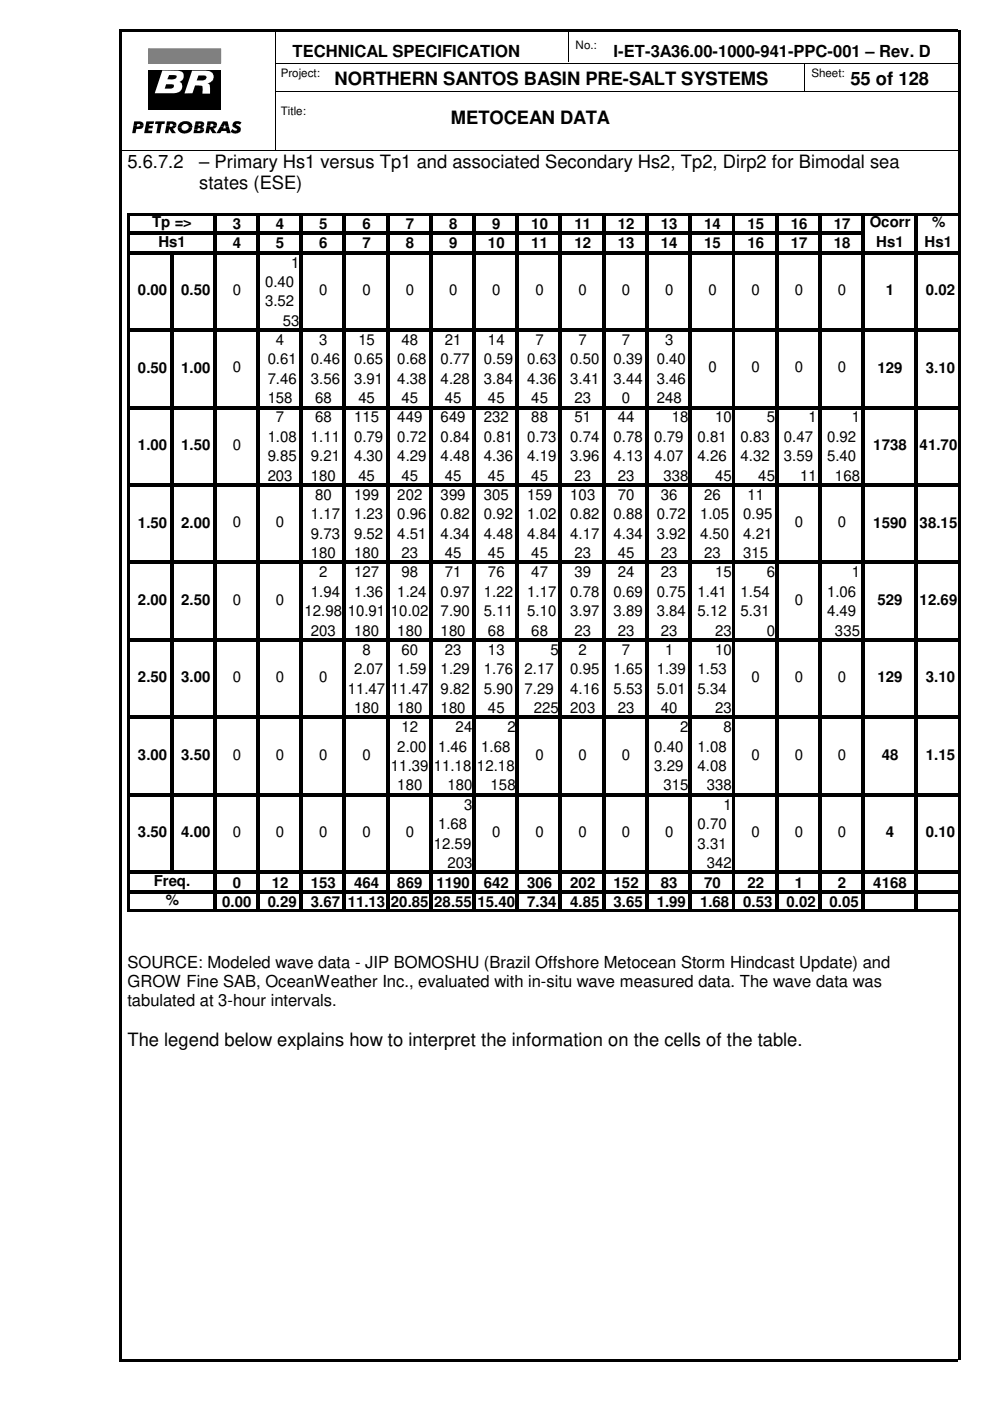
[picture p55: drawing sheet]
<svg xmlns="http://www.w3.org/2000/svg" width="210mm" height="297mm" viewBox="0 0 210 297" stroke-linecap="round" stroke-linejoin="round" font-family="sans-serif">
<defs><g id="words">
<g font-size="3.9">
<text x="71" y="18.1">NORTHERN SANTOS BASIN PRE-SALT SYSTEMS</text>
<text x="180.3" y="18.1">55 of 128</text>
<text x="95.6" y="26.2">METOCEAN DATA</text>
<text x="27" y="35.6">5.6.7.2</text>
<text x="42.2" y="35.6">– Primary Hs1 versus Tp1 and associated Secondary Hs2, Tp2, Dirp2 for Bimodal sea</text>
<text x="42.2" y="40">states (ESE)</text>
<text x="27" y="221.9">The legend below explains how to interpret the information on the cells of the table.</text>
</g>
<g font-size="3.5">
<text x="62" y="12.1">TECHNICAL SPECIFICATION</text>
<text x="130.1" y="12.1">I-ET-3A36.00-1000-941-PPC-001 – Rev. D</text>
<text x="27" y="205.2">SOURCE: Modeled wave data - JIP BOMOSHU (Brazil Offshore Metocean Storm Hindcast Update) and</text>
<text x="27" y="209.2">GROW Fine SAB, OceanWeather Inc., evaluated with in-situ wave measured data. The wave data was</text>
<text x="27" y="213.2">tabulated at 3-hour intervals.</text>
</g>
<g font-size="3.2">
<text x="32.3" y="48.2">Tp =&gt;</text>
<text x="33.6" y="52.3">Hs1</text>
<text x="49.4" y="48.6">3</text>
<text x="49.4" y="52.7">4</text>
<text x="58.5" y="48.6">4</text>
<text x="58.5" y="52.7">5</text>
<text x="67.7" y="48.6">5</text>
<text x="67.7" y="52.7">6</text>
<text x="76.8" y="48.6">6</text>
<text x="76.8" y="52.7">7</text>
<text x="86" y="48.6">7</text>
<text x="86" y="52.7">8</text>
<text x="95.2" y="48.6">8</text>
<text x="95.2" y="52.7">9</text>
<text x="103.5" y="52.7">10</text>
<text x="104.4" y="48.6">9</text>
<text x="112.6" y="48.6">10</text>
<text x="112.6" y="52.7">11</text>
<text x="121.8" y="48.6">11</text>
<text x="121.8" y="52.7">12</text>
<text x="131" y="48.6">12</text>
<text x="131" y="52.7">13</text>
<text x="140.1" y="48.6">13</text>
<text x="140.1" y="52.7">14</text>
<text x="149.3" y="48.6">14</text>
<text x="149.3" y="52.7">15</text>
<text x="158.5" y="48.6">15</text>
<text x="158.5" y="52.7">16</text>
<text x="167.6" y="48.6">16</text>
<text x="167.6" y="52.7">17</text>
<text x="176.8" y="48.6">17</text>
<text x="176.8" y="52.7">18</text>
<text x="184.4" y="48.2">Ocorr</text>
<text x="185.8" y="52.3">Hs1</text>
<text x="196" y="52.3">Hs1</text>
<text x="197.6" y="48.2">%</text>
<text x="61.7" y="56.7">1</text>
<text x="29.3" y="62.6">0.00</text>
<text x="38.4" y="62.6">0.50</text>
<text x="49.4" y="62.5">0</text>
<text x="56.2" y="60.8">0.40</text>
<text x="56.2" y="64.9">3.52</text>
<text x="67.7" y="62.5">0</text>
<text x="76.8" y="62.5">0</text>
<text x="86" y="62.5">0</text>
<text x="95.2" y="62.5">0</text>
<text x="104.4" y="62.5">0</text>
<text x="113.5" y="62.5">0</text>
<text x="122.7" y="62.5">0</text>
<text x="131.9" y="62.5">0</text>
<text x="141" y="62.5">0</text>
<text x="150.2" y="62.5">0</text>
<text x="159.3" y="62.5">0</text>
<text x="168.5" y="62.5">0</text>
<text x="177.7" y="62.5">0</text>
<text x="187.8" y="62.6">1</text>
<text x="196.3" y="62.6">0.02</text>
<text x="59.9" y="69">53</text>
<text x="56.8" y="77.3">0.61</text>
<text x="58.5" y="73.2">4</text>
<text x="65.9" y="77.3">0.46</text>
<text x="67.7" y="73.2">3</text>
<text x="75.1" y="77.3">0.65</text>
<text x="76" y="73.2">15</text>
<text x="84.2" y="77.3">0.68</text>
<text x="85.1" y="73.2">48</text>
<text x="93.4" y="77.3">0.77</text>
<text x="94.3" y="73.2">21</text>
<text x="102.6" y="77.3">0.59</text>
<text x="103.5" y="73.2">14</text>
<text x="111.8" y="77.3">0.63</text>
<text x="113.5" y="73.2">7</text>
<text x="120.9" y="77.3">0.50</text>
<text x="122.7" y="73.2">7</text>
<text x="130.1" y="77.3">0.39</text>
<text x="131.9" y="73.2">7</text>
<text x="139.2" y="77.3">0.40</text>
<text x="141" y="73.2">3</text>
<text x="29.3" y="79">0.50</text>
<text x="38.4" y="79">1.00</text>
<text x="49.4" y="79">0</text>
<text x="56.8" y="81.4">7.46</text>
<text x="65.9" y="81.4">3.56</text>
<text x="75.1" y="81.4">3.91</text>
<text x="84.2" y="81.4">4.38</text>
<text x="93.4" y="81.4">4.28</text>
<text x="102.6" y="81.4">3.84</text>
<text x="111.8" y="81.4">4.36</text>
<text x="120.9" y="81.4">3.41</text>
<text x="130.1" y="81.4">3.44</text>
<text x="139.2" y="81.4">3.46</text>
<text x="150.2" y="79">0</text>
<text x="159.3" y="79">0</text>
<text x="168.5" y="79">0</text>
<text x="177.7" y="79">0</text>
<text x="186.1" y="79">129</text>
<text x="196.3" y="79">3.10</text>
<text x="56.8" y="85.5">158</text>
<text x="58.5" y="89.6">7</text>
<text x="66.8" y="85.5">68</text>
<text x="66.8" y="89.6">68</text>
<text x="75.1" y="89.6">115</text>
<text x="76" y="85.5">45</text>
<text x="84.2" y="89.6">449</text>
<text x="85.1" y="85.5">45</text>
<text x="93.4" y="89.6">649</text>
<text x="94.3" y="85.5">45</text>
<text x="102.6" y="89.6">232</text>
<text x="103.5" y="85.5">45</text>
<text x="112.6" y="89.6">88</text>
<text x="112.6" y="85.5">45</text>
<text x="121.8" y="85.5">23</text>
<text x="121.8" y="89.6">51</text>
<text x="131" y="89.6">44</text>
<text x="131.9" y="85.5">0</text>
<text x="139.2" y="85.5">248</text>
<text x="142.5" y="89.6">18</text>
<text x="151.6" y="89.6">10</text>
<text x="162.6" y="89.6">5</text>
<text x="171.4" y="89.6">1</text>
<text x="180.6" y="89.6">1</text>
<text x="29.3" y="95.4">1.00</text>
<text x="38.4" y="95.4">1.50</text>
<text x="49.4" y="95.4">0</text>
<text x="56.8" y="93.7">1.08</text>
<text x="65.9" y="93.7">1.11</text>
<text x="75.1" y="93.7">0.79</text>
<text x="84.2" y="93.7">0.72</text>
<text x="93.4" y="93.7">0.84</text>
<text x="102.6" y="93.7">0.81</text>
<text x="111.8" y="93.7">0.73</text>
<text x="120.9" y="93.7">0.74</text>
<text x="130.1" y="93.7">0.78</text>
<text x="138.7" y="93.7">0.79</text>
<text x="147.9" y="93.7">0.81</text>
<text x="157" y="93.7">0.83</text>
<text x="166.2" y="93.7">0.47</text>
<text x="175.3" y="93.7">0.92</text>
<text x="185.2" y="95.4">1738</text>
<text x="195" y="95.4">41.70</text>
<text x="56.8" y="101.9">203</text>
<text x="56.8" y="97.8">9.85</text>
<text x="65.9" y="101.9">180</text>
<text x="65.9" y="97.8">9.21</text>
<text x="75.1" y="97.8">4.30</text>
<text x="76" y="101.9">45</text>
<text x="84.2" y="97.8">4.29</text>
<text x="85.1" y="101.9">45</text>
<text x="93.4" y="97.8">4.48</text>
<text x="94.3" y="101.9">45</text>
<text x="102.6" y="97.8">4.36</text>
<text x="103.5" y="101.9">45</text>
<text x="111.8" y="97.8">4.19</text>
<text x="112.6" y="101.9">45</text>
<text x="120.9" y="97.8">3.96</text>
<text x="121.8" y="101.9">23</text>
<text x="130.1" y="97.8">4.13</text>
<text x="131" y="101.9">23</text>
<text x="138.7" y="97.8">4.07</text>
<text x="140.7" y="101.9">338</text>
<text x="147.9" y="97.8">4.26</text>
<text x="151.6" y="101.9">45</text>
<text x="157" y="97.8">4.32</text>
<text x="160.8" y="101.9">45</text>
<text x="166.2" y="97.8">3.59</text>
<text x="169.7" y="101.9">11</text>
<text x="175.3" y="97.8">5.40</text>
<text x="177" y="101.9">168</text>
<text x="66.8" y="106">80</text>
<text x="75.1" y="106">199</text>
<text x="84.2" y="106">202</text>
<text x="93.4" y="106">399</text>
<text x="102.6" y="106">305</text>
<text x="111.8" y="106">159</text>
<text x="120.9" y="106">103</text>
<text x="131" y="106">70</text>
<text x="140.1" y="106">36</text>
<text x="149.3" y="106">26</text>
<text x="158.5" y="106">11</text>
<text x="29.3" y="111.8">1.50</text>
<text x="38.4" y="111.8">2.00</text>
<text x="49.4" y="111.8">0</text>
<text x="58.5" y="111.8">0</text>
<text x="65.9" y="110.1">1.17</text>
<text x="75.1" y="110.1">1.23</text>
<text x="84.2" y="110.1">0.96</text>
<text x="93.4" y="110.1">0.82</text>
<text x="102.6" y="110.1">0.92</text>
<text x="111.8" y="110.1">1.02</text>
<text x="120.9" y="110.1">0.82</text>
<text x="130.1" y="110.1">0.88</text>
<text x="139.2" y="110.1">0.72</text>
<text x="148.4" y="110.1">1.05</text>
<text x="157.6" y="110.1">0.95</text>
<text x="168.5" y="111.8">0</text>
<text x="177.7" y="111.8">0</text>
<text x="185.2" y="111.8">1590</text>
<text x="195" y="111.8">38.15</text>
<text x="65.9" y="114.2">9.73</text>
<text x="65.9" y="118.3">180</text>
<text x="75.1" y="114.2">9.52</text>
<text x="75.1" y="118.3">180</text>
<text x="84.2" y="114.2">4.51</text>
<text x="85.1" y="118.3">23</text>
<text x="93.4" y="114.2">4.34</text>
<text x="94.3" y="118.3">45</text>
<text x="102.6" y="114.2">4.48</text>
<text x="103.5" y="118.3">45</text>
<text x="111.8" y="114.2">4.84</text>
<text x="112.6" y="118.3">45</text>
<text x="120.9" y="114.2">4.17</text>
<text x="121.8" y="118.3">23</text>
<text x="130.1" y="114.2">4.34</text>
<text x="131" y="118.3">45</text>
<text x="139.2" y="114.2">3.92</text>
<text x="140.1" y="118.3">23</text>
<text x="148.4" y="114.2">4.50</text>
<text x="149.3" y="118.3">23</text>
<text x="157.6" y="114.2">4.21</text>
<text x="157.6" y="118.3">315</text>
<text x="67.7" y="122.4">2</text>
<text x="75.1" y="122.4">127</text>
<text x="85.1" y="122.4">98</text>
<text x="94.3" y="122.4">71</text>
<text x="103.5" y="122.4">76</text>
<text x="112.6" y="122.4">47</text>
<text x="121.8" y="122.4">39</text>
<text x="131" y="122.4">24</text>
<text x="140.1" y="122.4">23</text>
<text x="151.6" y="122.4">15</text>
<text x="162.6" y="122.4">6</text>
<text x="180.6" y="122.4">1</text>
<text x="29.3" y="128.3">2.00</text>
<text x="38.4" y="128.3">2.50</text>
<text x="49.4" y="128.2">0</text>
<text x="58.5" y="128.2">0</text>
<text x="64.6" y="130.6">12.98 10.91 10.02</text>
<text x="65.9" y="126.5">1.94</text>
<text x="75.1" y="126.5">1.36</text>
<text x="84.2" y="126.5">1.24</text>
<text x="93.4" y="130.6">7.90</text>
<text x="93.4" y="126.5">0.97</text>
<text x="102.6" y="130.6">5.11</text>
<text x="102.6" y="126.5">1.22</text>
<text x="111.8" y="130.6">5.10</text>
<text x="111.8" y="126.5">1.17</text>
<text x="120.9" y="130.6">3.97</text>
<text x="120.9" y="126.5">0.78</text>
<text x="130.1" y="130.6">3.89</text>
<text x="130.1" y="126.5">0.69</text>
<text x="139.2" y="130.6">3.84</text>
<text x="139.2" y="126.5">0.75</text>
<text x="147.9" y="130.6">5.12</text>
<text x="147.9" y="126.5">1.41</text>
<text x="157" y="126.5">1.54</text>
<text x="157" y="130.6">5.31</text>
<text x="168.5" y="128.2">0</text>
<text x="175.3" y="126.5">1.06</text>
<text x="175.3" y="130.6">4.49</text>
<text x="186.1" y="128.3">529</text>
<text x="195" y="128.3">12.69</text>
<text x="65.9" y="134.7">203</text>
<text x="75.1" y="134.7">180</text>
<text x="84.2" y="134.7">180</text>
<text x="93.4" y="134.7">180</text>
<text x="103.5" y="134.7">68</text>
<text x="112.6" y="134.7">68</text>
<text x="121.8" y="134.7">23</text>
<text x="131" y="134.7">23</text>
<text x="140.1" y="134.7">23</text>
<text x="151.6" y="134.7">23</text>
<text x="162.6" y="134.7">0</text>
<text x="177" y="134.7">335</text>
<text x="75.1" y="143">2.07</text>
<text x="76.8" y="138.9">8</text>
<text x="84.2" y="143">1.59</text>
<text x="85.1" y="138.9">60</text>
<text x="93.4" y="143">1.29</text>
<text x="94.3" y="138.9">23</text>
<text x="102.6" y="143">1.76</text>
<text x="103.5" y="138.9">13</text>
<text x="111.2" y="143">2.17</text>
<text x="116.7" y="138.9">5</text>
<text x="120.9" y="143">0.95</text>
<text x="122.7" y="138.9">2</text>
<text x="130.1" y="143">1.65</text>
<text x="131.9" y="138.9">7</text>
<text x="139.2" y="143">1.39</text>
<text x="141" y="138.9">1</text>
<text x="147.9" y="143">1.53</text>
<text x="151.6" y="138.9">10</text>
<text x="29.3" y="144.7">2.50</text>
<text x="38.4" y="144.7">3.00</text>
<text x="49.4" y="144.7">0</text>
<text x="58.5" y="144.7">0</text>
<text x="67.7" y="144.7">0</text>
<text x="73.7" y="147.1">11.47 11.47</text>
<text x="93.4" y="147.1">9.82</text>
<text x="102.6" y="147.1">5.90</text>
<text x="111.2" y="147.1">7.29</text>
<text x="120.9" y="147.1">4.16</text>
<text x="130.1" y="147.1">5.53</text>
<text x="139.2" y="147.1">5.01</text>
<text x="147.9" y="147.1">5.34</text>
<text x="159.3" y="144.7">0</text>
<text x="168.5" y="144.7">0</text>
<text x="177.7" y="144.7">0</text>
<text x="186.1" y="144.7">129</text>
<text x="196.3" y="144.7">3.10</text>
<text x="75.1" y="151.2">180</text>
<text x="84.2" y="151.2">180</text>
<text x="85.1" y="155.3">12</text>
<text x="93.4" y="151.2">180</text>
<text x="96.6" y="155.3">24</text>
<text x="103.5" y="151.2">45</text>
<text x="107.6" y="155.3">2</text>
<text x="113.2" y="151.2">225</text>
<text x="120.9" y="151.2">203</text>
<text x="131" y="151.2">23</text>
<text x="140.1" y="151.2">40</text>
<text x="144.2" y="155.3">2</text>
<text x="151.6" y="151.2">23</text>
<text x="153.4" y="155.3">8</text>
<text x="29.3" y="161.1">3.00</text>
<text x="38.4" y="161.1">3.50</text>
<text x="49.4" y="161.1">0</text>
<text x="58.5" y="161.1">0</text>
<text x="67.7" y="161.1">0</text>
<text x="76.8" y="161.1">0</text>
<text x="84.2" y="159.4">2.00</text>
<text x="92.9" y="159.4">1.46</text>
<text x="102" y="159.4">1.68</text>
<text x="113.5" y="161.1">0</text>
<text x="122.7" y="161.1">0</text>
<text x="131.9" y="161.1">0</text>
<text x="138.7" y="159.4">0.40</text>
<text x="147.9" y="159.4">1.08</text>
<text x="159.3" y="161.1">0</text>
<text x="168.5" y="161.1">0</text>
<text x="177.7" y="161.1">0</text>
<text x="186.9" y="161.1">48</text>
<text x="196.3" y="161.1">1.15</text>
<text x="82.9" y="163.5">11.39 11.18 12.18</text>
<text x="84.2" y="167.6">180</text>
<text x="94.9" y="167.6">180</text>
<text x="104" y="167.6">158</text>
<text x="138.7" y="163.5">3.29</text>
<text x="140.7" y="167.6">315</text>
<text x="147.9" y="163.5">4.08</text>
<text x="149.9" y="167.6">338</text>
<text x="98.4" y="171.7">3</text>
<text x="153.4" y="171.7">1</text>
<text x="29.3" y="177.5">3.50</text>
<text x="38.4" y="177.5">4.00</text>
<text x="49.4" y="177.5">0</text>
<text x="58.5" y="177.5">0</text>
<text x="67.7" y="177.5">0</text>
<text x="76.8" y="177.5">0</text>
<text x="86" y="177.5">0</text>
<text x="92" y="179.9">12.59</text>
<text x="92.9" y="175.8">1.68</text>
<text x="104.4" y="177.5">0</text>
<text x="113.5" y="177.5">0</text>
<text x="122.7" y="177.5">0</text>
<text x="131.9" y="177.5">0</text>
<text x="141" y="177.5">0</text>
<text x="147.9" y="175.8">0.70</text>
<text x="147.9" y="179.9">3.31</text>
<text x="159.3" y="177.5">0</text>
<text x="168.5" y="177.5">0</text>
<text x="177.7" y="177.5">0</text>
<text x="187.8" y="177.5">4</text>
<text x="196.3" y="177.5">0.10</text>
<text x="94.9" y="184">203</text>
<text x="149.9" y="184">342</text>
<text x="32.6" y="187.8">Freq.</text>
<text x="35.1" y="191.9">%</text>
<text x="49.4" y="188.2">0</text>
<text x="57.6" y="188.2">12</text>
<text x="65.9" y="188.2">153</text>
<text x="75.1" y="188.2">464</text>
<text x="84.2" y="188.2">869</text>
<text x="92.5" y="188.2">1190</text>
<text x="102.6" y="188.2">642</text>
<text x="111.8" y="188.2">306</text>
<text x="120.9" y="188.2">202</text>
<text x="130.1" y="188.2">152</text>
<text x="140.1" y="188.2">83</text>
<text x="149.3" y="188.2">70</text>
<text x="158.5" y="188.2">22</text>
<text x="168.5" y="188.2">1</text>
<text x="177.7" y="188.2">2</text>
<text x="185.2" y="188.2">4168</text>
<text x="47.1" y="192.3">0.00</text>
<text x="56.8" y="192.3">0.29</text>
<text x="65.9" y="192.3">3.67</text>
<text x="73.7" y="192.3">11.13</text>
<text x="82.9" y="192.3">20.85</text>
<text x="92.1" y="192.3">28.55</text>
<text x="101.2" y="192.3">15.40</text>
<text x="111.8" y="192.3">7.34</text>
<text x="120.9" y="192.3">4.85</text>
<text x="130.1" y="192.3">3.65</text>
<text x="139.2" y="192.3">1.99</text>
<text x="148.4" y="192.3">1.68</text>
<text x="157.6" y="192.3">0.53</text>
<text x="166.8" y="192.3">0.02</text>
<text x="175.9" y="192.3">0.05</text>
</g>
<g font-size="2.5">
<text x="122" y="10.3">No.:</text>
<text x="59.5" y="16.3">Project:</text>
<text x="172" y="16.3">Sheet:</text>
<text x="59.5" y="24.5">Title:</text>
</g>
</g></defs>
<path d="M25.4 6.3h177.8v.5h-177.8zM25.4 288.2h177.8v.6h-177.8zM25.4 6.3h.5v281.9h-.5zM203.1 6.3h.5v281.9h-.5z" fill="#000"/>
<path d="M58.4 13.4h144.8M58.4 19.4h144.8M58.5 6.3v25.4M120.5 6.3v6.9M170.5 13.3v6.1M25.4 31.8h177.8" fill="none" stroke="#000" stroke-width=".21"/>
<path d="M31.5 15h15.3v8.4h-15.3z" fill-rule="evenodd" fill="#000"/>
<path d="M40.7 15h2.9a1.36 1.36 0 0 1 1.7 1.1 1.36 1.36 0 0 1-1.2 1.6h-.1l.4 .2 .1 .3v1.7h-1.6v-1.6l-.7-.2h-.8l-.6 1.7h-1.7z" fill-rule="evenodd" fill="#fff"/>
<path d="M31.5 10.3h15.3v3.2h-15.3z" fill-rule="evenodd" fill="#7f7f7f"/>
<path d="M31.5 10.3h15.3v3.2h-15.3z" fill="none" stroke="#7f7f7f" stroke-width=".21"/>
<path d="M42.1 16h1a.5 .5 0 0 1 .7 .4 .5 .5 0 0 1-.5 .6l-1.6 .1z" fill-rule="evenodd" fill="#000"/>
<path d="M34.4 14.9l3.2 .1a1.23 1.23 0 0 1 1.3 1 1.23 1.23 0 0 1-.8 1.4 1.17 1.17 0 0 1 .6 1.1 1.17 1.17 0 0 1-.8 1l-.9 .3h-4.2z" fill-rule="evenodd" fill="#fff"/>
<g fill="#000">
<path d="M35.2 17.9h.8a.52 .52 0 0 1 .6 0 .52 .52 0 0 1 .1 .6l-.5 .3h-1.3z" fill-rule="evenodd"/>
<path d="M35.9 15.9h1a.45 .45 0 0 1 .6 .4 .45 .45 0 0 1-.6 .5h-1.4z" fill-rule="evenodd"/>
<path d="M28.4 25.7l1.6 .1 .4 .4v.3h-.7l-.2-.2h-.4l-.1 .2h-.7z" fill-rule="evenodd"/>
<path d="M28.3 26.5h.7v.3h.5l.2-.3h.7a.99 .99 0 0 1-1.3 .8h-.2l-.2 .9h-.7z" fill-rule="evenodd"/>
<path d="M31 25.7h1.7l-.1 .6h-.9l-.1 .4h.8l-.1 .5h-.8v.5h.8l-.1 .5h-1.6z" fill-rule="evenodd"/>
<path d="M33 25.7h2l-.1 .6h-.6l-.4 1.9h-.8l.4-1.9h-.6z" fill-rule="evenodd"/>
<path d="M35.4 25.7l1.6 .1 .3 .2 .1 .6h-.7v-.2l-.3-.2h-.3l-.1 .4h-.7z" fill-rule="evenodd"/>
<path d="M35.3 26.6h.7l-.1 .3h.5l.3-.3h.7l-.3 .5-.5 .2 .7 .9h-.9l-.5-.9-.2 .9h-.7z" fill-rule="evenodd"/>
<path d="M38.1 26.2l.2-.2a1.61 1.61 0 0 1 2.5 .8v.2h-.8a.77 .77 0 0 0-.8-.7 .77 .77 0 0 0-.7 .7h-.8z" fill-rule="evenodd"/>
<path d="M37.7 27h.8a.76 .76 0 0 0 .7 .7 .76 .76 0 0 0 .8-.7h.8a1.6 1.6 0 0 1-1.5 1.3 1.6 1.6 0 0 1-1.6-1z" fill-rule="evenodd"/>
<path d="M41.3 26.5h.8l-.1 .2h.4l.2-.2h.7l-.3 .3-.3 .1 .4 .2 .2 .4h-.8l-.1-.3h-.4l-.1 .3h-.8z" fill-rule="evenodd"/>
<path d="M41.1 27.5h.8l-.1 .3 .5-.1 .2-.2h.8v.2l-.4 .4-.3 .1h-1.6z" fill-rule="evenodd"/>
<path d="M41.5 25.7l1.5 .1 .3 .3v.3l-.7 .1-.1-.3h-.4v.3h-.8z" fill-rule="evenodd"/>
<path d="M44 25.7l1.6 .1 .3 .3 .1 .5h-.7l-.3-.4h-.3l-.1 .4h-.7z" fill-rule="evenodd"/>
<path d="M43.9 26.6h.7l-.1 .3a.52 .52 0 0 0 .8-.3h.7l-.4 .5-.4 .2 .7 .9h-.9l-.5-.9-.2 .9h-.7z" fill-rule="evenodd"/>
<path d="M47.3 25.7h1l.2 1.1h-.7l-.1-.5-.2 .5h-.8z" fill-rule="evenodd"/>
<path d="M46.7 26.8h.8l-.2 .4h.6l-.1-.4h.7l.4 1.4h-.8l-.1-.4h-1l-.3 .4h-.8z" fill-rule="evenodd"/>
<path d="M49.6 25.9l.4-.2 .9 .1 .3 .2-.4 .5a.37 .37 0 0 0-.4-.3 .37 .37 0 0 0-.3 .3l.1 .1a.85 .85 0 0 1 .9 .9 .85 .85 0 0 1-1 .8l-.7-.1-.5-.3 .4-.6a.57 .57 0 0 0 .5 .4 .57 .57 0 0 0 .5-.3l-.4-.2a.74 .74 0 0 1-.3-1.3z" fill-rule="evenodd"/>
</g>
<g fill="#fff">
<path d="M26.8 9.6h.3v.3h-.3z"/>
<path d="M27.1 9.6h28.1v.3h-28.1z"/>
<path d="M55.2 9.6h.3v.3h-.3z"/>
<path d="M26.8 28.7h.3v.2h-.3z"/>
<path d="M27.1 28.7h28.1v.2h-28.1z"/>
<path d="M55.2 28.7h.3v.2h-.3z"/>
<path d="M26.8 9.9h.3v18.8h-.3z"/>
<path d="M55.2 9.9h.3v18.8h-.3z"/>
</g>
<g fill="#000">
<path d="M27.5 45.2h176.2v.5h-176.2zM27.5 49.1h155.8v.7h-155.8zM27.5 53.2h176.2v.7h-176.2zM27.5 69.6h176.2v.7h-176.2zM27.5 86.1h176.2v.6h-176.2zM27.5 102.5h176.2v.7h-176.2zM27.5 118.9h176.2v.7h-176.2zM27.5 135.3h176.2v.7h-176.2zM27.5 151.8h176.2v.6h-176.2zM27.5 168.2h176.2v.7h-176.2zM27 45.2h.5v148.1h-.5zM27.5 184.6h176.2v.7h-176.2z"/>
<path d="M27.5 188.7h176.2v.7h-176.2zM27.5 192.8h176.2v.5h-176.2zM36 53.9h.7v131.4h-.7zM45.2 45.7h.6v147.6h-.6zM54.4 45.7h.6v147.6h-.6zM63.5 45.7h.7v147.6h-.7zM72.7 45.7h.7v147.6h-.7zM81.8 45.7h.7v147.6h-.7zM91 45.7h.7v147.6h-.7zM100.2 45.7h.6v147.6h-.6zM109.3 45.7h.7v147.6h-.7zM118.5 45.7h.7v147.6h-.7z"/>
<path d="M127.7 45.7h.7v147.6h-.7zM136.8 45.7h.7v147.6h-.7zM146 45.7h.7v147.6h-.7zM155.2 45.7h.6v147.6h-.6zM164.3 45.7h.7v147.6h-.7zM173.5 45.7h.7v147.6h-.7zM182.7 45.7h.6v147.6h-.6zM193.8 45.7h.7v147.6h-.7zM203.2 45.7h.5v147.6h-.5z"/>
</g>
<use href="#words"/>
</svg>
